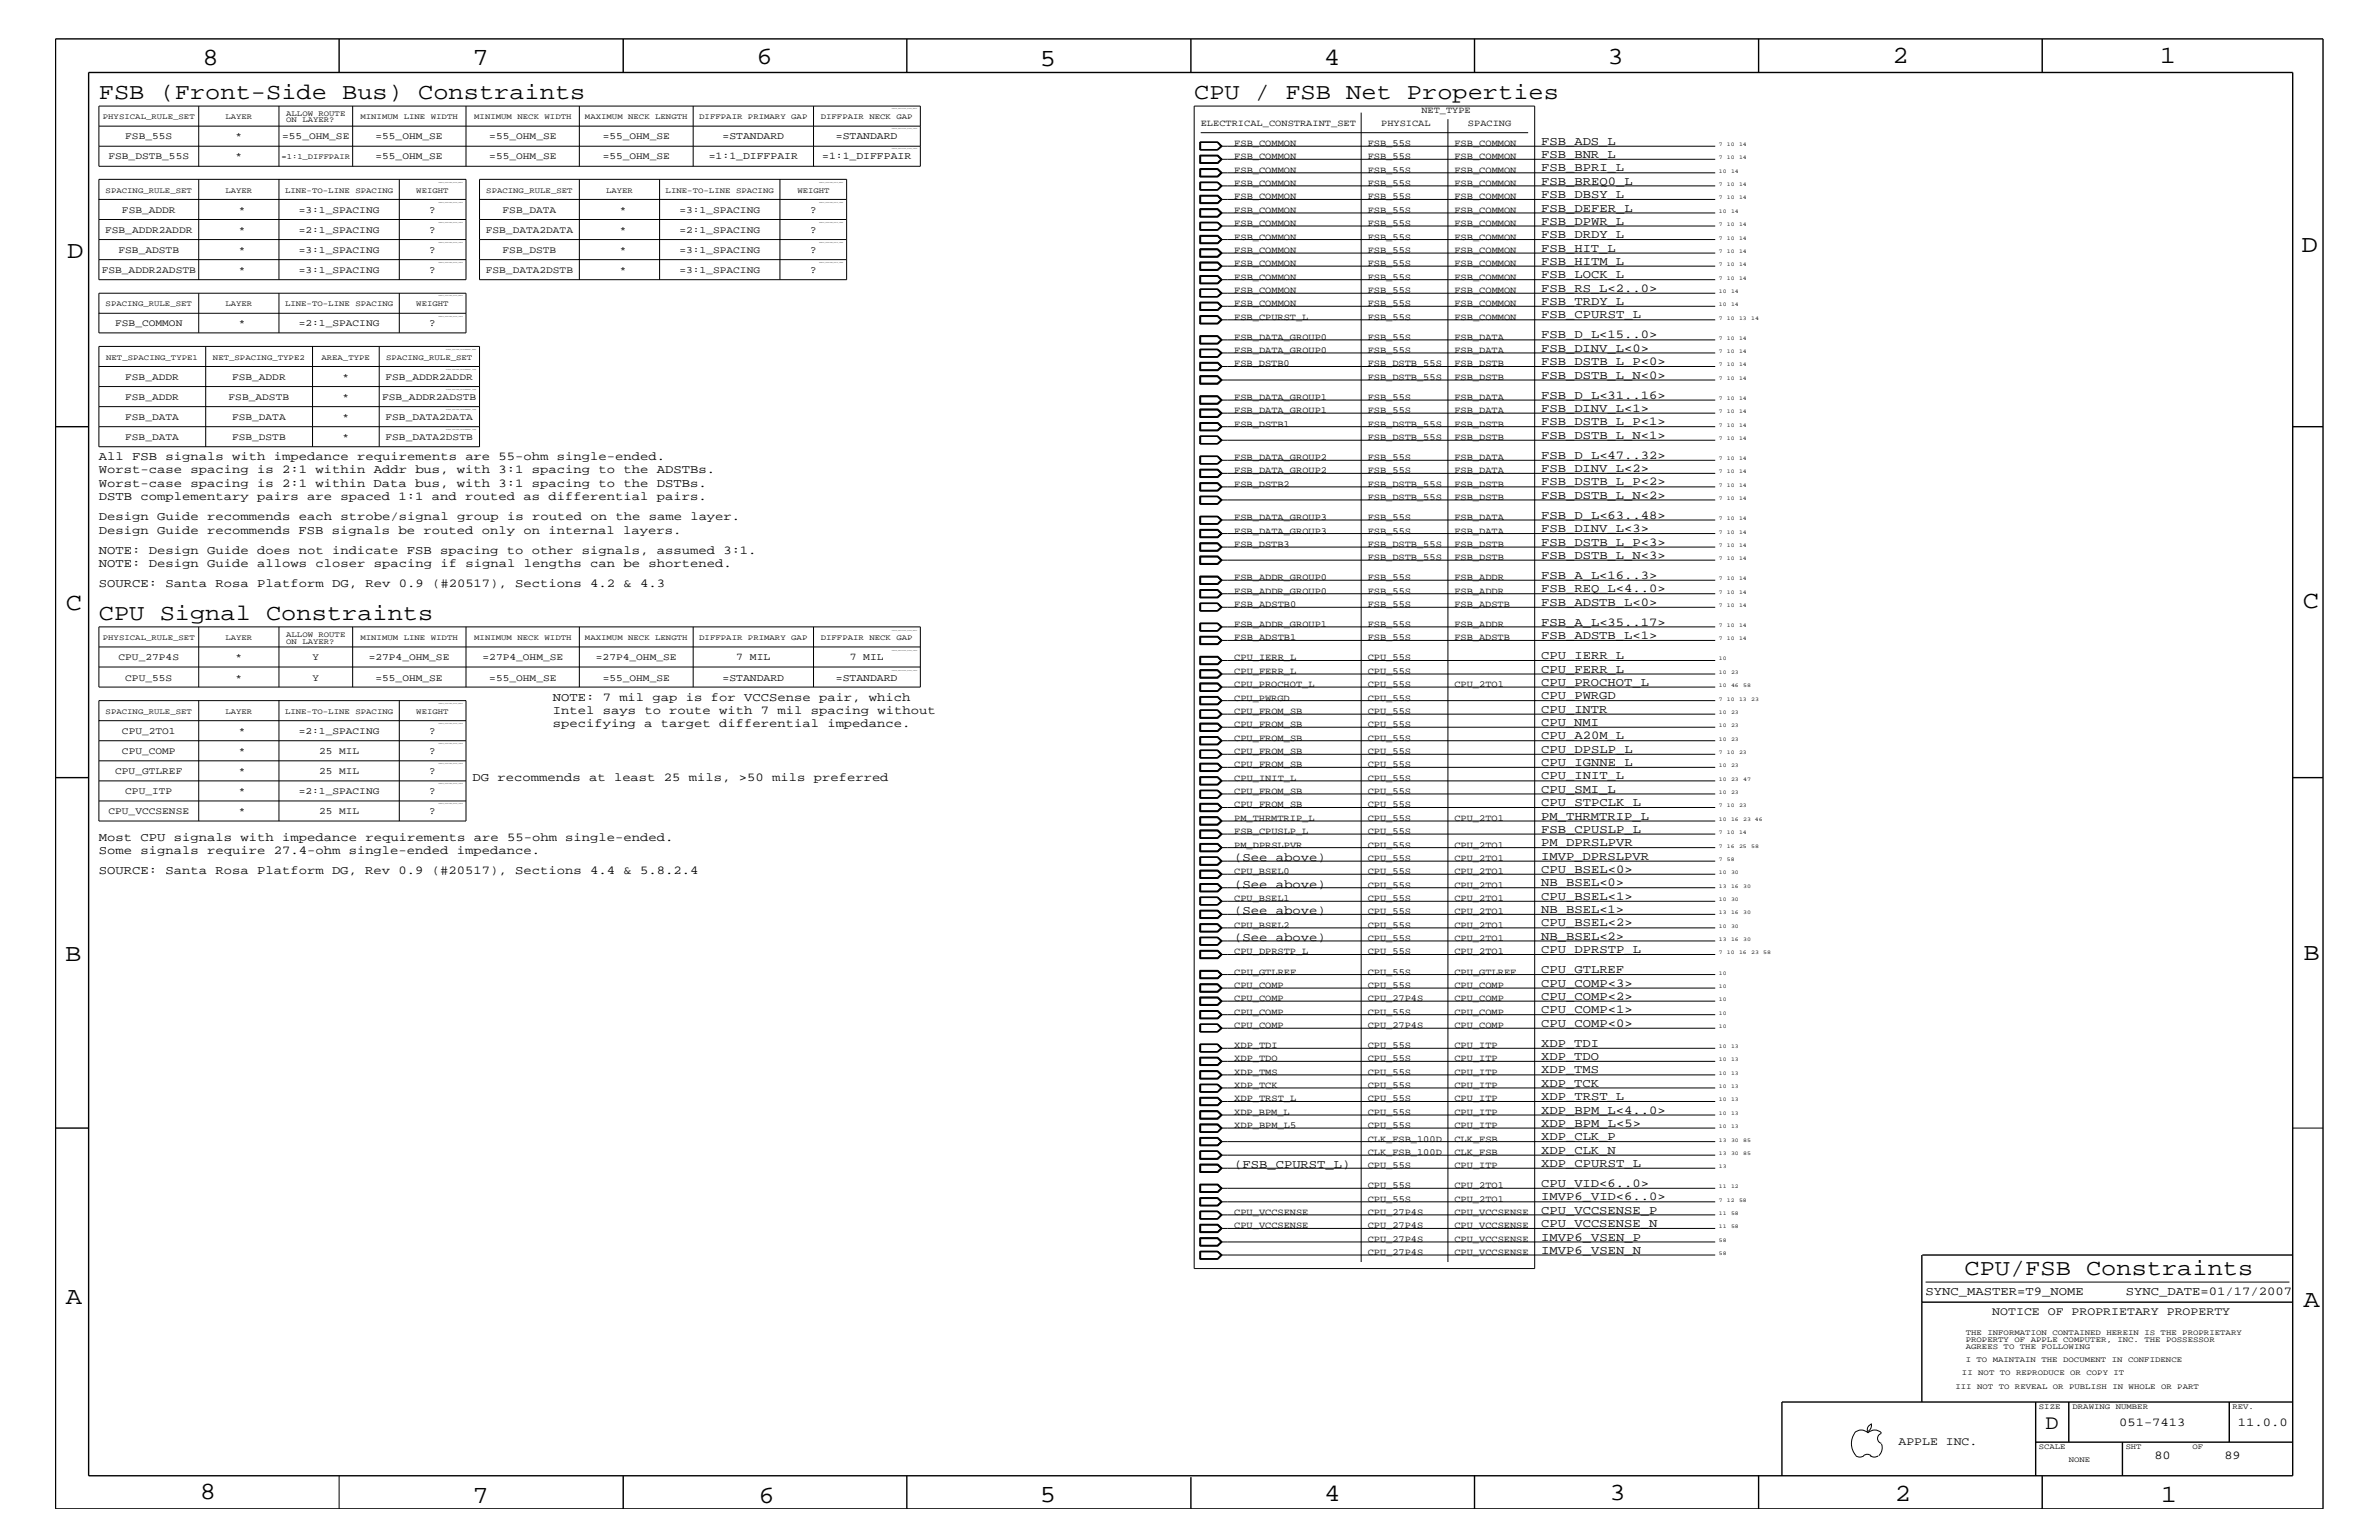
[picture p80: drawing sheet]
<svg xmlns="http://www.w3.org/2000/svg" width="432mm" height="279mm" viewBox="0 0 432 279" stroke-linecap="round" stroke-linejoin="round" font-family="sans-serif">
<defs><g id="words">
<g font-size="4.5">
<text x="36.7" y="11.7">8</text>
<text x="85.8" y="11.7">7</text>
<text x="137.3" y="11.5">6</text>
<text x="240.3" y="11.7">4</text>
<text x="291.8" y="11.5">3</text>
<text x="343.5" y="11.5">2</text>
<text x="392" y="11.5">1</text>
<text x="188.7" y="12.1">5</text>
<text x="12.2" y="46.8">D</text>
<text x="417.7" y="45.7">D</text>
<text x="11.9" y="110.6">C</text>
<text x="418" y="110.3">C</text>
<text x="11.9" y="174.3">B</text>
<text x="418.1" y="174.2">B</text>
<text x="11.9" y="236.7">A</text>
<text x="418.1" y="237.1">A</text>
<text x="36.2" y="271.9">8</text>
<text x="85.8" y="272.7">7</text>
<text x="137.7" y="272.7">6</text>
<text x="188.7" y="272.5">5</text>
<text x="240.4" y="272.3">4</text>
<text x="292.1" y="272.2">3</text>
<text x="343.9" y="272.3">2</text>
<text x="392.2" y="272.6">1</text>
</g>
<g font-size="4.1">
<text x="17.9" y="18">FSB (Front-Side Bus) Constraints</text>
<text x="216.7" y="18">CPU / FSB Net Properties</text>
<text x="17.9" y="112.6">CPU Signal Constraints</text>
<text x="356.6" y="231.3">CPU/FSB Constraints</text>
</g>
<text font-size="3.7" x="371.3" y="259.3">D</text>
<g font-size="2.2">
<text x="279.7" y="28.6">FSB_BNR_L</text>
<text x="279.7" y="26.3">FSB_ADS_L</text>
<text x="279.7" y="33.6">FSB_BREQ0_L</text>
<text x="279.7" y="35.9">FSB_DBSY_L</text>
<text x="279.7" y="31.1">FSB_BPRI_L</text>
<text x="279.7" y="38.4">FSB_DEFER_L</text>
<text x="279.7" y="40.8">FSB_DPWR_L</text>
<text x="279.7" y="45.7">FSB_HIT_L</text>
<text x="279.7" y="43.2">FSB_DRDY_L</text>
<text x="279.7" y="48">FSB_HITM_L</text>
<text x="279.7" y="50.5">FSB_LOCK_L</text>
<text x="279.7" y="52.9">FSB_RS_L&lt;2..0&gt;</text>
<text x="279.7" y="57.8">FSB_CPURST_L</text>
<text x="279.7" y="55.3">FSB_TRDY_L</text>
<text x="279.7" y="61.4">FSB_D_L&lt;15..0&gt;</text>
<text x="279.7" y="63.9">FSB_DINV_L&lt;0&gt;</text>
<text x="279.7" y="66.2">FSB_DSTB_L_P&lt;0&gt;</text>
<text x="279.7" y="68.7">FSB_DSTB_L_N&lt;0&gt;</text>
<text x="279.7" y="74.7">FSB_DINV_L&lt;1&gt;</text>
<text x="279.7" y="77.2">FSB_DSTB_L_P&lt;1&gt;</text>
<text x="279.7" y="72.3">FSB_D_L&lt;31..16&gt;</text>
<text x="17.9" y="83.5">All FSB signals with impedance requirements are 55-ohm single-ended.</text>
<text x="279.7" y="79.6">FSB_DSTB_L_N&lt;1&gt;</text>
<text x="279.7" y="83.3">FSB_D_L&lt;47..32&gt;</text>
<text x="17.9" y="85.9">Worst-case spacing is 2:1 within Addr bus, with 3:1 spacing to the ADSTBs.</text>
<text x="17.9" y="88.3">Worst-case spacing is 2:1 within Data bus, with 3:1 spacing to the DSTBs.</text>
<text x="279.7" y="88.1">FSB_DSTB_L_P&lt;2&gt;</text>
<text x="279.7" y="85.6">FSB_DINV_L&lt;2&gt;</text>
<text x="17.9" y="94.3">Design Guide recommends each strobe/signal group is routed on the same layer.</text>
<text x="17.9" y="90.7">DSTB complementary pairs are spaced 1:1 and routed as differential pairs.</text>
<text x="279.7" y="90.5">FSB_DSTB_L_N&lt;2&gt;</text>
<text x="279.7" y="94.2">FSB_D_L&lt;63..48&gt;</text>
<text x="17.9" y="100.4">NOTE: Design Guide does not indicate FSB spacing to other signals, assumed 3:1.</text>
<text x="17.9" y="96.8">Design Guide recommends FSB signals be routed only on internal layers.</text>
<text x="279.7" y="101.4">FSB_DSTB_L_N&lt;3&gt;</text>
<text x="279.7" y="96.5">FSB_DINV_L&lt;3&gt;</text>
<text x="279.7" y="99">FSB_DSTB_L_P&lt;3&gt;</text>
<text x="17.9" y="102.9">NOTE: Design Guide allows closer spacing if signal lengths can be shortened.</text>
<text x="17.9" y="106.5">SOURCE: Santa Rosa Platform DG, Rev 0.9 (#20517), Sections 4.2 &amp; 4.3</text>
<text x="279.7" y="105">FSB_A_L&lt;16..3&gt;</text>
<text x="279.7" y="107.5">FSB_REQ_L&lt;4..0&gt;</text>
<text x="279.7" y="109.9">FSB_ADSTB_L&lt;0&gt;</text>
<text x="279.7" y="113.6">FSB_A_L&lt;35..17&gt;</text>
<text x="279.7" y="115.9">FSB_ADSTB_L&lt;1&gt;</text>
<text x="279.7" y="119.6">CPU_IERR_L</text>
<text x="279.7" y="124.4">CPU_PROCHOT_L</text>
<text x="279.7" y="122">CPU_FERR_L</text>
<text x="100.3" y="127.1">NOTE: 7 mil gap is for VCCSense pair, which</text>
<text x="100.3" y="129.6">Intel says to route with 7 mil spacing without</text>
<text x="100.3" y="131.9">specifying a target differential impedance.</text>
<text x="279.7" y="131.7">CPU_NMI</text>
<text x="279.7" y="129.3">CPU_INTR</text>
<text x="279.7" y="126.9">CPU_PWRGD</text>
<text x="279.7" y="136.6">CPU_DPSLP_L</text>
<text x="279.7" y="134.1">CPU_A20M_L</text>
<text x="85.8" y="141.7">DG recommends at least 25 mils, &gt;50 mils preferred</text>
<text x="279.7" y="143.9">CPU_SMI_L</text>
<text x="279.7" y="141.4">CPU_INIT_L</text>
<text x="279.7" y="139">CPU_IGNNE_L</text>
<text x="279.7" y="146.2">CPU_STPCLK_L</text>
<text x="279.7" y="148.7">PM_THRMTRIP_L</text>
<text x="17.9" y="152.6">Most CPU signals with impedance requirements are 55-ohm single-ended.</text>
<text x="17.9" y="155">Some signals require 27.4-ohm single-ended impedance.</text>
<text x="279.7" y="151.1">FSB_CPUSLP_L</text>
<text x="279.7" y="153.5">PM_DPRSLPVR</text>
<text x="279.7" y="156">IMVP_DPRSLPVR</text>
<text x="17.9" y="158.6">SOURCE: Santa Rosa Platform DG, Rev 0.9 (#20517), Sections 4.4 &amp; 5.8.2.4</text>
<text x="224" y="156.2">(See above)</text>
<text x="224" y="161.1">(See above)</text>
<text x="279.7" y="158.4">CPU_BSEL&lt;0&gt;</text>
<text x="279.7" y="160.8">NB_BSEL&lt;0&gt;</text>
<text x="224" y="165.9">(See above)</text>
<text x="279.7" y="165.6">NB_BSEL&lt;1&gt;</text>
<text x="279.7" y="163.3">CPU_BSEL&lt;1&gt;</text>
<text x="224" y="170.7">(See above)</text>
<text x="279.7" y="172.9">CPU_DPRSTP_L</text>
<text x="279.7" y="168.1">CPU_BSEL&lt;2&gt;</text>
<text x="279.7" y="170.5">NB_BSEL&lt;2&gt;</text>
<text x="279.7" y="176.6">CPU_GTLREF</text>
<text x="279.7" y="179">CPU_COMP&lt;3&gt;</text>
<text x="279.7" y="181.4">CPU_COMP&lt;2&gt;</text>
<text x="279.7" y="183.8">CPU_COMP&lt;1&gt;</text>
<text x="279.7" y="186.3">CPU_COMP&lt;0&gt;</text>
<text x="279.7" y="189.9">XDP_TDI</text>
<text x="279.7" y="197.2">XDP_TCK</text>
<text x="279.7" y="194.8">XDP_TMS</text>
<text x="279.7" y="192.3">XDP_TDO</text>
<text x="279.7" y="202">XDP_BPM_L&lt;4..0&gt;</text>
<text x="279.7" y="199.6">XDP_TRST_L</text>
<text x="279.7" y="204.4">XDP_BPM_L&lt;5&gt;</text>
<text x="279.7" y="209.3">XDP_CLK_N</text>
<text x="279.7" y="206.9">XDP_CLK_P</text>
<text x="224" y="211.9">(FSB_CPURST_L)</text>
<text x="279.7" y="211.7">XDP_CPURST_L</text>
<text x="279.7" y="215.3">CPU_VID&lt;6..0&gt;</text>
<text x="279.7" y="217.8">IMVP6_VID&lt;6..0&gt;</text>
<text x="279.7" y="220.2">CPU_VCCSENSE_P</text>
<text x="279.7" y="222.6">CPU_VCCSENSE_N</text>
<text x="279.7" y="227.5">IMVP6_VSEN_N</text>
<text x="279.7" y="225.1">IMVP6_VSEN_P</text>
<text x="349.5" y="235">SYNC_MASTER=T9_NOME</text>
<text x="385.8" y="235">SYNC_DATE=01/17/2007</text>
<text x="384.6" y="258.7">051-7413</text>
<text x="406.2" y="258.7">11.0.0</text>
<text x="391" y="264.7">80</text>
<text x="403.7" y="264.7">89</text>
</g>
<g font-size="2.1">
<text x="361.6" y="238.6">NOTICE OF PROPRIETARY PROPERTY</text>
<text x="344.6" y="262.2">APPLE INC.</text>
</g>
<g font-size="1.9">
<text x="128.7" y="28.9">=1:1_DIFFPAIR</text>
<text x="131.1" y="25.3">=STANDARD</text>
<text x="149.2" y="28.9">=1:1_DIFFPAIR</text>
<text x="151.7" y="25.3">=STANDARD</text>
<text x="77.9" y="38.6">?</text>
<text x="147.1" y="38.6">?</text>
<text x="77.9" y="42.3">?</text>
<text x="77.9" y="45.9">?</text>
<text x="147.1" y="45.9">?</text>
<text x="147.1" y="42.3">?</text>
<text x="77.9" y="49.6">?</text>
<text x="147.1" y="49.6">?</text>
<text x="77.9" y="59.2">?</text>
<text x="133.6" y="119.8">7 MIL</text>
<text x="154.2" y="119.8">7 MIL</text>
<text x="131.1" y="123.5">=STANDARD</text>
<text x="151.7" y="123.5">=STANDARD</text>
<text x="77.9" y="136.8">?</text>
<text x="77.9" y="133.2">?</text>
<text x="77.9" y="140.4">?</text>
<text x="77.9" y="147.7">?</text>
<text x="77.9" y="144">?</text>
</g>
<g font-size="1.8">
<text x="19.7" y="28.9">FSB_DSTB_55S</text>
<text x="22.7" y="25.3">FSB_55S</text>
<text x="42.8" y="25.3">*</text>
<text x="42.8" y="28.9">*</text>
<text x="51.2" y="25.3">=55_OHM_SE</text>
<text x="68.2" y="25.3">=55_OHM_SE</text>
<text x="68.2" y="28.9">=55_OHM_SE</text>
<text x="88.8" y="25.3">=55_OHM_SE</text>
<text x="88.8" y="28.9">=55_OHM_SE</text>
<text x="109.4" y="25.3">=55_OHM_SE</text>
<text x="109.4" y="28.9">=55_OHM_SE</text>
<text x="22.1" y="38.6">FSB_ADDR</text>
<text x="43.3" y="38.6">*</text>
<text x="54.2" y="38.6">=3:1_SPACING</text>
<text x="91.2" y="38.6">FSB_DATA</text>
<text x="112.5" y="38.6">*</text>
<text x="123.3" y="38.6">=3:1_SPACING</text>
<text x="19.1" y="42.3">FSB_ADDR2ADDR</text>
<text x="21.5" y="45.9">FSB_ADSTB</text>
<text x="43.3" y="42.3">*</text>
<text x="43.3" y="45.9">*</text>
<text x="54.2" y="42.3">=2:1_SPACING</text>
<text x="54.2" y="45.9">=3:1_SPACING</text>
<text x="88.2" y="42.3">FSB_DATA2DATA</text>
<text x="91.2" y="45.9">FSB_DSTB</text>
<text x="112.5" y="45.9">*</text>
<text x="112.5" y="42.3">*</text>
<text x="123.3" y="45.9">=3:1_SPACING</text>
<text x="123.3" y="42.3">=2:1_SPACING</text>
<text x="18.5" y="49.6">FSB_ADDR2ADSTB</text>
<text x="43.3" y="49.6">*</text>
<text x="54.2" y="49.6">=3:1_SPACING</text>
<text x="88.2" y="49.6">FSB_DATA2DSTB</text>
<text x="112.5" y="49.6">*</text>
<text x="123.3" y="49.6">=3:1_SPACING</text>
<text x="20.9" y="59.2">FSB_COMMON</text>
<text x="43.3" y="59.2">*</text>
<text x="54.2" y="59.2">=2:1_SPACING</text>
<text x="22.7" y="68.9">FSB_ADDR</text>
<text x="42.1" y="68.9">FSB_ADDR</text>
<text x="62.1" y="68.9">*</text>
<text x="70" y="68.9">FSB_ADDR2ADDR</text>
<text x="22.7" y="76.2">FSB_DATA</text>
<text x="22.7" y="72.6">FSB_ADDR</text>
<text x="41.5" y="72.6">FSB_ADSTB</text>
<text x="42.1" y="76.2">FSB_DATA</text>
<text x="62.1" y="76.2">*</text>
<text x="62.1" y="72.6">*</text>
<text x="69.3" y="72.6">FSB_ADDR2ADSTB</text>
<text x="70" y="76.2">FSB_DATA2DATA</text>
<text x="22.7" y="79.9">FSB_DATA</text>
<text x="42.1" y="79.9">FSB_DSTB</text>
<text x="62.1" y="79.9">*</text>
<text x="70" y="79.9">FSB_DATA2DSTB</text>
<text x="21.5" y="119.8">CPU_27P4S</text>
<text x="42.8" y="119.8">*</text>
<text x="56.7" y="119.8">Y</text>
<text x="66.9" y="119.8">=27P4_OHM_SE</text>
<text x="87.6" y="119.8">=27P4_OHM_SE</text>
<text x="108.2" y="119.8">=27P4_OHM_SE</text>
<text x="22.7" y="123.5">CPU_55S</text>
<text x="42.8" y="123.5">*</text>
<text x="56.7" y="123.5">Y</text>
<text x="68.2" y="123.5">=55_OHM_SE</text>
<text x="88.8" y="123.5">=55_OHM_SE</text>
<text x="109.4" y="123.5">=55_OHM_SE</text>
<text x="22.1" y="136.8">CPU_COMP</text>
<text x="22.1" y="133.2">CPU_2TO1</text>
<text x="43.3" y="133.2">*</text>
<text x="43.3" y="136.8">*</text>
<text x="54.2" y="133.2">=2:1_SPACING</text>
<text x="57.9" y="136.8">25 MIL</text>
<text x="20.9" y="140.4">CPU_GTLREF</text>
<text x="43.3" y="140.4">*</text>
<text x="57.9" y="140.4">25 MIL</text>
<text x="19.7" y="147.7">CPU_VCCSENSE</text>
<text x="22.7" y="144">CPU_ITP</text>
<text x="43.3" y="147.7">*</text>
<text x="43.3" y="144">*</text>
<text x="54.2" y="144">=2:1_SPACING</text>
<text x="57.9" y="147.7">25 MIL</text>
</g>
<g font-size="1.7">
<text x="217.9" y="22.9">ELECTRICAL_CONSTRAINT_SET</text>
<text x="250.7" y="22.9">PHYSICAL</text>
<text x="258" y="20.4">NET_TYPE</text>
<text x="266.4" y="22.9">SPACING</text>
<text x="224" y="28.9">FSB_COMMON</text>
<text x="224" y="26.5">FSB_COMMON</text>
<text x="248.2" y="28.9">FSB_55S</text>
<text x="248.2" y="26.5">FSB_55S</text>
<text x="264" y="28.9">FSB_COMMON</text>
<text x="264" y="26.5">FSB_COMMON</text>
<text x="224" y="33.7">FSB_COMMON</text>
<text x="224" y="31.4">FSB_COMMON</text>
<text x="248.2" y="33.7">FSB_55S</text>
<text x="248.2" y="31.4">FSB_55S</text>
<text x="264" y="31.4">FSB_COMMON</text>
<text x="264" y="33.7">FSB_COMMON</text>
<text x="224" y="38.6">FSB_COMMON</text>
<text x="224" y="41">FSB_COMMON</text>
<text x="224" y="36.2">FSB_COMMON</text>
<text x="248.2" y="38.6">FSB_55S</text>
<text x="248.2" y="41">FSB_55S</text>
<text x="248.2" y="36.2">FSB_55S</text>
<text x="264" y="36.2">FSB_COMMON</text>
<text x="264" y="38.6">FSB_COMMON</text>
<text x="264" y="41">FSB_COMMON</text>
<text x="224" y="45.9">FSB_COMMON</text>
<text x="224" y="43.5">FSB_COMMON</text>
<text x="248.2" y="45.9">FSB_55S</text>
<text x="248.2" y="43.5">FSB_55S</text>
<text x="264" y="45.9">FSB_COMMON</text>
<text x="264" y="43.5">FSB_COMMON</text>
<text x="224" y="48.3">FSB_COMMON</text>
<text x="224" y="50.7">FSB_COMMON</text>
<text x="224" y="53.2">FSB_COMMON</text>
<text x="248.2" y="48.3">FSB_55S</text>
<text x="248.2" y="50.7">FSB_55S</text>
<text x="248.2" y="53.2">FSB_55S</text>
<text x="264" y="48.3">FSB_COMMON</text>
<text x="264" y="50.7">FSB_COMMON</text>
<text x="264" y="53.2">FSB_COMMON</text>
<text x="224" y="58">FSB_CPURST_L</text>
<text x="224" y="55.6">FSB_COMMON</text>
<text x="248.2" y="58">FSB_55S</text>
<text x="248.2" y="55.6">FSB_55S</text>
<text x="264" y="58">FSB_COMMON</text>
<text x="264" y="55.6">FSB_COMMON</text>
<text x="224" y="61.7">FSB_DATA_GROUP0</text>
<text x="224" y="64">FSB_DATA_GROUP0</text>
<text x="248.2" y="61.7">FSB_55S</text>
<text x="248.2" y="64">FSB_55S</text>
<text x="264" y="61.7">FSB_DATA</text>
<text x="264" y="64">FSB_DATA</text>
<text x="224" y="66.5">FSB_DSTB0</text>
<text x="248.2" y="66.5">FSB_DSTB_55S</text>
<text x="248.2" y="68.9">FSB_DSTB_55S</text>
<text x="264" y="66.5">FSB_DSTB</text>
<text x="264" y="68.9">FSB_DSTB</text>
<text x="224" y="75">FSB_DATA_GROUP1</text>
<text x="224" y="77.4">FSB_DSTB1</text>
<text x="224" y="72.6">FSB_DATA_GROUP1</text>
<text x="248.2" y="75">FSB_55S</text>
<text x="248.2" y="77.4">FSB_DSTB_55S</text>
<text x="248.2" y="72.6">FSB_55S</text>
<text x="264" y="75">FSB_DATA</text>
<text x="264" y="77.4">FSB_DSTB</text>
<text x="264" y="72.6">FSB_DATA</text>
<text x="224" y="83.5">FSB_DATA_GROUP2</text>
<text x="248.2" y="79.9">FSB_DSTB_55S</text>
<text x="248.2" y="83.5">FSB_55S</text>
<text x="264" y="79.9">FSB_DSTB</text>
<text x="264" y="83.5">FSB_DATA</text>
<text x="224" y="88.3">FSB_DSTB2</text>
<text x="224" y="85.9">FSB_DATA_GROUP2</text>
<text x="248.2" y="88.3">FSB_DSTB_55S</text>
<text x="248.2" y="85.9">FSB_55S</text>
<text x="264" y="88.3">FSB_DSTB</text>
<text x="264" y="85.9">FSB_DATA</text>
<text x="224" y="94.3">FSB_DATA_GROUP3</text>
<text x="248.2" y="94.3">FSB_55S</text>
<text x="248.2" y="90.7">FSB_DSTB_55S</text>
<text x="264" y="90.7">FSB_DSTB</text>
<text x="264" y="94.3">FSB_DATA</text>
<text x="224" y="96.8">FSB_DATA_GROUP3</text>
<text x="224" y="99.3">FSB_DSTB3</text>
<text x="248.2" y="101.6">FSB_DSTB_55S</text>
<text x="248.2" y="96.8">FSB_55S</text>
<text x="248.2" y="99.3">FSB_DSTB_55S</text>
<text x="264" y="101.6">FSB_DSTB</text>
<text x="264" y="96.8">FSB_DATA</text>
<text x="264" y="99.3">FSB_DSTB</text>
<text x="224" y="105.3">FSB_ADDR_GROUP0</text>
<text x="224" y="107.7">FSB_ADDR_GROUP0</text>
<text x="248.2" y="105.3">FSB_55S</text>
<text x="248.2" y="107.7">FSB_55S</text>
<text x="264" y="105.3">FSB_ADDR</text>
<text x="264" y="107.7">FSB_ADDR</text>
<text x="224" y="110.2">FSB_ADSTB0</text>
<text x="224" y="113.7">FSB_ADDR_GROUP1</text>
<text x="248.2" y="110.2">FSB_55S</text>
<text x="248.2" y="113.7">FSB_55S</text>
<text x="264" y="110.2">FSB_ADSTB</text>
<text x="264" y="113.7">FSB_ADDR</text>
<text x="224" y="116.2">FSB_ADSTB1</text>
<text x="224" y="119.8">CPU_IERR_L</text>
<text x="248.2" y="116.2">FSB_55S</text>
<text x="248.2" y="119.8">CPU_55S</text>
<text x="264" y="116.2">FSB_ADSTB</text>
<text x="224" y="124.7">CPU_PROCHOT_L</text>
<text x="224" y="122.3">CPU_FERR_L</text>
<text x="248.2" y="124.7">CPU_55S</text>
<text x="248.2" y="122.3">CPU_55S</text>
<text x="264" y="124.7">CPU_2TO1</text>
<text x="224" y="131.9">CPU_FROM_SB</text>
<text x="224" y="129.6">CPU_FROM_SB</text>
<text x="224" y="127.1">CPU_PWRGD</text>
<text x="248.2" y="131.9">CPU_55S</text>
<text x="248.2" y="129.6">CPU_55S</text>
<text x="248.2" y="127.1">CPU_55S</text>
<text x="224" y="136.8">CPU_FROM_SB</text>
<text x="224" y="134.4">CPU_FROM_SB</text>
<text x="248.2" y="136.8">CPU_55S</text>
<text x="248.2" y="134.4">CPU_55S</text>
<text x="224" y="141.7">CPU_INIT_L</text>
<text x="224" y="139.2">CPU_FROM_SB</text>
<text x="248.2" y="141.7">CPU_55S</text>
<text x="248.2" y="139.2">CPU_55S</text>
<text x="224" y="146.5">CPU_FROM_SB</text>
<text x="224" y="144">CPU_FROM_SB</text>
<text x="224" y="149">PM_THRMTRIP_L</text>
<text x="248.2" y="146.5">CPU_55S</text>
<text x="248.2" y="144">CPU_55S</text>
<text x="248.2" y="149">CPU_55S</text>
<text x="264" y="149">CPU_2TO1</text>
<text x="224" y="151.3">FSB_CPUSLP_L</text>
<text x="224" y="153.8">PM_DPRSLPVR</text>
<text x="248.2" y="151.3">CPU_55S</text>
<text x="248.2" y="153.8">CPU_55S</text>
<text x="264" y="153.8">CPU_2TO1</text>
<text x="224" y="158.6">CPU_BSEL0</text>
<text x="248.2" y="158.6">CPU_55S</text>
<text x="248.2" y="156.2">CPU_55S</text>
<text x="248.2" y="161.1">CPU_55S</text>
<text x="264" y="158.6">CPU_2TO1</text>
<text x="264" y="156.2">CPU_2TO1</text>
<text x="264" y="161.1">CPU_2TO1</text>
<text x="224" y="163.5">CPU_BSEL1</text>
<text x="248.2" y="165.9">CPU_55S</text>
<text x="248.2" y="163.5">CPU_55S</text>
<text x="264" y="165.9">CPU_2TO1</text>
<text x="264" y="163.5">CPU_2TO1</text>
<text x="224" y="173.2">CPU_DPRSTP_L</text>
<text x="224" y="168.3">CPU_BSEL2</text>
<text x="248.2" y="173.2">CPU_55S</text>
<text x="248.2" y="168.3">CPU_55S</text>
<text x="248.2" y="170.7">CPU_55S</text>
<text x="264" y="173.2">CPU_2TO1</text>
<text x="264" y="168.3">CPU_2TO1</text>
<text x="264" y="170.7">CPU_2TO1</text>
<text x="224" y="176.8">CPU_GTLREF</text>
<text x="224" y="179.3">CPU_COMP</text>
<text x="248.2" y="176.8">CPU_55S</text>
<text x="248.2" y="179.3">CPU_55S</text>
<text x="264" y="176.8">CPU_GTLREF</text>
<text x="264" y="179.3">CPU_COMP</text>
<text x="224" y="184.1">CPU_COMP</text>
<text x="224" y="181.6">CPU_COMP</text>
<text x="248.2" y="181.6">CPU_27P4S</text>
<text x="248.2" y="184.1">CPU_55S</text>
<text x="264" y="184.1">CPU_COMP</text>
<text x="264" y="181.6">CPU_COMP</text>
<text x="224" y="190.2">XDP_TDI</text>
<text x="224" y="186.5">CPU_COMP</text>
<text x="248.2" y="190.2">CPU_55S</text>
<text x="248.2" y="186.5">CPU_27P4S</text>
<text x="264" y="186.5">CPU_COMP</text>
<text x="264" y="190.2">CPU_ITP</text>
<text x="224" y="197.4">XDP_TCK</text>
<text x="224" y="195">XDP_TMS</text>
<text x="224" y="192.6">XDP_TDO</text>
<text x="248.2" y="197.4">CPU_55S</text>
<text x="248.2" y="195">CPU_55S</text>
<text x="248.2" y="192.6">CPU_55S</text>
<text x="264" y="197.4">CPU_ITP</text>
<text x="264" y="195">CPU_ITP</text>
<text x="264" y="192.6">CPU_ITP</text>
<text x="224" y="202.3">XDP_BPM_L</text>
<text x="224" y="199.8">XDP_TRST_L</text>
<text x="248.2" y="199.8">CPU_55S</text>
<text x="248.2" y="202.3">CPU_55S</text>
<text x="264" y="199.8">CPU_ITP</text>
<text x="264" y="202.3">CPU_ITP</text>
<text x="224" y="204.7">XDP_BPM_L5</text>
<text x="248.2" y="204.7">CPU_55S</text>
<text x="248.2" y="209.6">CLK_FSB_100D</text>
<text x="248.2" y="207.1">CLK_FSB_100D</text>
<text x="264" y="204.7">CPU_ITP</text>
<text x="264" y="209.6">CLK_FSB</text>
<text x="264" y="207.1">CLK_FSB</text>
<text x="248.2" y="215.6">CPU_55S</text>
<text x="248.2" y="211.9">CPU_55S</text>
<text x="264" y="215.6">CPU_2TO1</text>
<text x="264" y="211.9">CPU_ITP</text>
<text x="224" y="220.4">CPU_VCCSENSE</text>
<text x="248.2" y="218">CPU_55S</text>
<text x="248.2" y="220.4">CPU_27P4S</text>
<text x="264" y="218">CPU_2TO1</text>
<text x="264" y="220.4">CPU_VCCSENSE</text>
<text x="224" y="222.9">CPU_VCCSENSE</text>
<text x="248.2" y="222.9">CPU_27P4S</text>
<text x="248.2" y="227.7">CPU_27P4S</text>
<text x="248.2" y="225.3">CPU_27P4S</text>
<text x="264" y="227.7">CPU_VCCSENSE</text>
<text x="264" y="222.9">CPU_VCCSENSE</text>
<text x="264" y="225.3">CPU_VCCSENSE</text>
</g>
<g font-size="1.4">
<text x="18.7" y="21.6">PHYSICAL_RULE_SET</text>
<text x="40.9" y="21.6">LAYER</text>
<text x="51.9" y="21">ALLOW ROUTE</text>
<text x="51.9" y="22.2">ON LAYER?</text>
<text x="65.4" y="21.6">MINIMUM LINE WIDTH</text>
<text x="86.1" y="21.6">MINIMUM NECK WIDTH</text>
<text x="106.2" y="21.6">MAXIMUM NECK LENGTH</text>
<text x="126.9" y="21.6">DIFFPAIR PRIMARY GAP</text>
<text x="149" y="21.6">DIFFPAIR NECK GAP</text>
<text x="51.1" y="28.9">=1:1_DIFFPAIR</text>
<text x="19.2" y="35">SPACING_RULE_SET</text>
<text x="40.9" y="35">LAYER</text>
<text x="51.7" y="35">LINE-TO-LINE SPACING</text>
<text x="75.6" y="35">WEIGHT</text>
<text x="88.3" y="35">SPACING_RULE_SET</text>
<text x="110" y="35">LAYER</text>
<text x="120.8" y="35">LINE-TO-LINE SPACING</text>
<text x="144.7" y="35">WEIGHT</text>
<text x="19.2" y="55.6">SPACING_RULE_SET</text>
<text x="40.9" y="55.6">LAYER</text>
<text x="51.7" y="55.6">LINE-TO-LINE SPACING</text>
<text x="75.6" y="55.6">WEIGHT</text>
<text x="19.3" y="65.3">NET_SPACING_TYPE1</text>
<text x="38.7" y="65.3">NET_SPACING_TYPE2</text>
<text x="58.3" y="65.3">AREA_TYPE</text>
<text x="70.1" y="65.3">SPACING_RULE_SET</text>
<text x="18.7" y="116.2">PHYSICAL_RULE_SET</text>
<text x="40.9" y="116.2">LAYER</text>
<text x="51.9" y="115.6">ALLOW ROUTE</text>
<text x="51.9" y="116.8">ON LAYER?</text>
<text x="65.4" y="116.2">MINIMUM LINE WIDTH</text>
<text x="86.1" y="116.2">MINIMUM NECK WIDTH</text>
<text x="106.2" y="116.2">MAXIMUM NECK LENGTH</text>
<text x="126.9" y="116.2">DIFFPAIR PRIMARY GAP</text>
<text x="149" y="116.2">DIFFPAIR NECK GAP</text>
<text x="19.2" y="129.6">SPACING_RULE_SET</text>
<text x="40.9" y="129.6">LAYER</text>
<text x="51.7" y="129.6">LINE-TO-LINE SPACING</text>
<text x="75.6" y="129.6">WEIGHT</text>
<text x="356.8" y="242.3">THE INFORMATION CONTAINED HEREIN IS THE PROPRIETARY</text>
<text x="356.8" y="243.5">PROPERTY OF APPLE COMPUTER, INC. THE POSSESSOR</text>
<text x="356.8" y="244.7">AGREES TO THE FOLLOWING</text>
<text x="354.9" y="252">III NOT TO REVEAL OR PUBLISH IN WHOLE OR PART</text>
<text x="356.1" y="249.5">II NOT TO REPRODUCE OR COPY IT</text>
<text x="356.8" y="247.1">I TO MAINTAIN THE DOCUMENT IN CONFIDENCE</text>
<text x="370.1" y="255.6">SIZE</text>
<text x="376.2" y="255.6">DRAWING NUMBER</text>
<text x="405.2" y="255.6">REV.</text>
<text x="370.1" y="262.9">SCALE</text>
<text x="385.8" y="262.9">SHT</text>
<text x="397.9" y="262.9">OF</text>
<text x="375.5" y="265.3">NONE</text>
</g>
<g font-size="1">
<text x="312" y="28.9">7</text>
<text x="312" y="26.5">7</text>
<text x="313.4" y="28.9">10</text>
<text x="313.4" y="26.5">10</text>
<text x="315.6" y="28.9">14</text>
<text x="315.6" y="26.5">14</text>
<text x="312" y="33.7">7</text>
<text x="312" y="31.4">10</text>
<text x="313.4" y="33.7">10</text>
<text x="314.2" y="31.4">14</text>
<text x="315.6" y="33.7">14</text>
<text x="312" y="38.6">10</text>
<text x="312" y="41">7</text>
<text x="312" y="36.2">7</text>
<text x="313.4" y="41">10</text>
<text x="313.4" y="36.2">10</text>
<text x="314.2" y="38.6">14</text>
<text x="315.6" y="41">14</text>
<text x="315.6" y="36.2">14</text>
<text x="312" y="45.9">7</text>
<text x="312" y="43.5">7</text>
<text x="313.4" y="45.9">10</text>
<text x="313.4" y="43.5">10</text>
<text x="315.6" y="45.9">14</text>
<text x="315.6" y="43.5">14</text>
<text x="312" y="48.3">7</text>
<text x="312" y="50.7">7</text>
<text x="312" y="53.2">10</text>
<text x="313.4" y="48.3">10</text>
<text x="313.4" y="50.7">10</text>
<text x="314.2" y="53.2">14</text>
<text x="315.6" y="48.3">14</text>
<text x="315.6" y="50.7">14</text>
<text x="312" y="58">7</text>
<text x="312" y="55.6">10</text>
<text x="313.4" y="58">10</text>
<text x="314.2" y="55.6">14</text>
<text x="315.6" y="58">13</text>
<text x="317.8" y="58">14</text>
<text x="312" y="61.7">7</text>
<text x="312" y="64">7</text>
<text x="313.4" y="61.7">10</text>
<text x="313.4" y="64">10</text>
<text x="315.6" y="61.7">14</text>
<text x="315.6" y="64">14</text>
<text x="312" y="66.5">7</text>
<text x="312" y="68.9">7</text>
<text x="313.4" y="66.5">10</text>
<text x="313.4" y="68.9">10</text>
<text x="315.6" y="66.5">14</text>
<text x="315.6" y="68.9">14</text>
<text x="312" y="75">7</text>
<text x="312" y="77.4">7</text>
<text x="312" y="72.6">7</text>
<text x="313.4" y="75">10</text>
<text x="313.4" y="77.4">10</text>
<text x="313.4" y="72.6">10</text>
<text x="315.6" y="75">14</text>
<text x="315.6" y="77.4">14</text>
<text x="315.6" y="72.6">14</text>
<text x="312" y="79.9">7</text>
<text x="312" y="83.5">7</text>
<text x="313.4" y="79.9">10</text>
<text x="313.4" y="83.5">10</text>
<text x="315.6" y="79.9">14</text>
<text x="315.6" y="83.5">14</text>
<text x="312" y="88.3">7</text>
<text x="312" y="85.9">7</text>
<text x="313.4" y="88.3">10</text>
<text x="313.4" y="85.9">10</text>
<text x="315.6" y="88.3">14</text>
<text x="315.6" y="85.9">14</text>
<text x="312" y="90.7">7</text>
<text x="312" y="94.3">7</text>
<text x="313.4" y="90.7">10</text>
<text x="313.4" y="94.3">10</text>
<text x="315.6" y="90.7">14</text>
<text x="315.6" y="94.3">14</text>
<text x="312" y="101.6">7</text>
<text x="312" y="96.8">7</text>
<text x="312" y="99.3">7</text>
<text x="313.4" y="101.6">10</text>
<text x="313.4" y="96.8">10</text>
<text x="313.4" y="99.3">10</text>
<text x="315.6" y="101.6">14</text>
<text x="315.6" y="96.8">14</text>
<text x="315.6" y="99.3">14</text>
<text x="312" y="105.3">7</text>
<text x="312" y="107.7">7</text>
<text x="313.4" y="105.3">10</text>
<text x="313.4" y="107.7">10</text>
<text x="315.6" y="105.3">14</text>
<text x="315.6" y="107.7">14</text>
<text x="312" y="110.2">7</text>
<text x="312" y="113.7">7</text>
<text x="313.4" y="110.2">10</text>
<text x="313.4" y="113.7">10</text>
<text x="315.6" y="110.2">14</text>
<text x="315.6" y="113.7">14</text>
<text x="312" y="116.2">7</text>
<text x="312" y="119.8">10</text>
<text x="313.4" y="116.2">10</text>
<text x="315.6" y="116.2">14</text>
<text x="312" y="124.7">10</text>
<text x="312" y="122.3">10</text>
<text x="314.2" y="124.7">46</text>
<text x="314.2" y="122.3">23</text>
<text x="316.4" y="124.7">58</text>
<text x="312" y="131.9">10</text>
<text x="312" y="129.6">10</text>
<text x="312" y="127.1">7</text>
<text x="313.4" y="127.1">10</text>
<text x="314.2" y="131.9">23</text>
<text x="314.2" y="129.6">23</text>
<text x="315.6" y="127.1">13</text>
<text x="317.8" y="127.1">23</text>
<text x="312" y="136.8">7</text>
<text x="312" y="134.4">10</text>
<text x="313.4" y="136.8">10</text>
<text x="314.2" y="134.4">23</text>
<text x="315.6" y="136.8">23</text>
<text x="312" y="141.7">10</text>
<text x="312" y="139.2">10</text>
<text x="314.2" y="141.7">23</text>
<text x="314.2" y="139.2">23</text>
<text x="316.4" y="141.7">47</text>
<text x="312" y="146.5">7</text>
<text x="312" y="144">10</text>
<text x="312" y="149">10</text>
<text x="313.4" y="146.5">10</text>
<text x="314.2" y="144">23</text>
<text x="314.2" y="149">16</text>
<text x="315.6" y="146.5">23</text>
<text x="316.4" y="149">23 46</text>
<text x="312" y="151.3">7</text>
<text x="312" y="153.8">7</text>
<text x="313.4" y="151.3">10</text>
<text x="313.4" y="153.8">16</text>
<text x="315.6" y="151.3">14</text>
<text x="315.6" y="153.8">25</text>
<text x="317.8" y="153.8">58</text>
<text x="312" y="158.6">10</text>
<text x="312" y="156.2">7</text>
<text x="312" y="161.1">13</text>
<text x="313.4" y="156.2">58</text>
<text x="314.2" y="158.6">30</text>
<text x="314.2" y="161.1">16</text>
<text x="316.4" y="161.1">30</text>
<text x="312" y="163.5">10</text>
<text x="312" y="165.9">13</text>
<text x="314.2" y="165.9">16</text>
<text x="314.2" y="163.5">30</text>
<text x="316.4" y="165.9">30</text>
<text x="312" y="173.2">7</text>
<text x="312" y="168.3">10</text>
<text x="312" y="170.7">13</text>
<text x="313.4" y="173.2">10</text>
<text x="314.2" y="168.3">30</text>
<text x="314.2" y="170.7">16</text>
<text x="315.6" y="173.2">16</text>
<text x="316.4" y="170.7">30</text>
<text x="317.8" y="173.2">23</text>
<text x="320" y="173.2">58</text>
<text x="312" y="176.8">10</text>
<text x="312" y="179.3">10</text>
<text x="312" y="181.6">10</text>
<text x="312" y="184.1">10</text>
<text x="312" y="186.5">10</text>
<text x="312" y="190.2">10</text>
<text x="314.2" y="190.2">13</text>
<text x="312" y="197.4">10</text>
<text x="312" y="195">10</text>
<text x="312" y="192.6">10</text>
<text x="314.2" y="197.4">13</text>
<text x="314.2" y="195">13</text>
<text x="314.2" y="192.6">13</text>
<text x="312" y="202.3">10</text>
<text x="312" y="199.8">10</text>
<text x="314.2" y="202.3">13</text>
<text x="314.2" y="199.8">13</text>
<text x="312" y="204.7">10</text>
<text x="312" y="209.6">13</text>
<text x="312" y="207.1">13</text>
<text x="314.2" y="204.7">13</text>
<text x="314.2" y="209.6">30</text>
<text x="314.2" y="207.1">30</text>
<text x="316.4" y="209.6">85</text>
<text x="316.4" y="207.1">85</text>
<text x="312" y="211.9">13</text>
<text x="312" y="215.6">11</text>
<text x="314.2" y="215.6">12</text>
<text x="312" y="218">7</text>
<text x="312" y="220.4">11</text>
<text x="313.4" y="218">12</text>
<text x="314.2" y="220.4">58</text>
<text x="315.6" y="218">58</text>
<text x="312" y="222.9">11</text>
<text x="312" y="227.7">58</text>
<text x="312" y="225.3">58</text>
<text x="314.2" y="222.9">58</text>
</g>
<g font-size=".3">
<text x="161.9" y="23.5">TABLE_PHYSICAL_RULE_ITEM</text>
<text x="161.9" y="19.8">TABLE_PHYSICAL_RULE_HEAD</text>
<text x="161.9" y="27.1">TABLE_PHYSICAL_RULE_ITEM</text>
<text x="79.6" y="33.1">TABLE_SPACING_RULE_HEAD</text>
<text x="148.7" y="33.1">TABLE_SPACING_RULE_HEAD</text>
<text x="79.6" y="40.4">TABLE_SPACING_RULE_ITEM</text>
<text x="79.6" y="36.8">TABLE_SPACING_RULE_ITEM</text>
<text x="148.7" y="40.4">TABLE_SPACING_RULE_ITEM</text>
<text x="148.7" y="36.8">TABLE_SPACING_RULE_ITEM</text>
<text x="79.6" y="47.7">TABLE_SPACING_RULE_ITEM</text>
<text x="79.6" y="44.1">TABLE_SPACING_RULE_ITEM</text>
<text x="148.7" y="47.7">TABLE_SPACING_RULE_ITEM</text>
<text x="148.7" y="44.1">TABLE_SPACING_RULE_ITEM</text>
<text x="79.6" y="53.8">TABLE_SPACING_RULE_HEAD</text>
<text x="79.6" y="57.4">TABLE_SPACING_RULE_ITEM</text>
<text x="80.9" y="63.4">TABLE_SPACING_ASSIGNMENT_HEAD</text>
<text x="80.9" y="70.7">TABLE_SPACING_ASSIGNMENT_ITEM</text>
<text x="80.9" y="67.1">TABLE_SPACING_ASSIGNMENT_ITEM</text>
<text x="80.9" y="74.4">TABLE_SPACING_ASSIGNMENT_ITEM</text>
<text x="80.9" y="78">TABLE_SPACING_ASSIGNMENT_ITEM</text>
<text x="161.9" y="114.4">TABLE_PHYSICAL_RULE_HEAD</text>
<text x="161.9" y="118.1">TABLE_PHYSICAL_RULE_ITEM</text>
<text x="161.9" y="121.7">TABLE_PHYSICAL_RULE_ITEM</text>
<text x="79.6" y="127.7">TABLE_SPACING_RULE_HEAD</text>
<text x="79.6" y="131.3">TABLE_SPACING_RULE_ITEM</text>
<text x="79.6" y="135">TABLE_SPACING_RULE_ITEM</text>
<text x="79.6" y="138.6">TABLE_SPACING_RULE_ITEM</text>
<text x="79.6" y="142.3">TABLE_SPACING_RULE_ITEM</text>
<text x="79.6" y="145.9">TABLE_SPACING_RULE_ITEM</text>
</g>
</g></defs>
<g fill="none" stroke="#000" stroke-width=".18">
<path d="M17.9 19.2h149.1v11h-149.1zM36.1 19.2v11M50.6 19.2v11M64 19.2v11M84.6 19.2v11M105.2 19.2v11M125.8 19.2v11M147.7 19.2v11M216.7 19.2h61.9v211h-61.9zM17.9 36.2v14.5h66.7v-18.2h-66.7v3.7h66.7M17.9 26.5h149.1M17.9 39.8h66.7"/>
<path d="M17.9 22.9h149.1M36.1 32.5v18.2M50.6 32.5v18.2M72.5 32.5v18.2M87 36.2v14.5h66.7v-18.2h-66.7v3.7h66.7M87 39.8h66.7M105.2 32.5v18.2M119.7 32.5v18.2M141.6 32.5v18.2M217.8 25.8h3.3l.7 .7-.7 .7h-3.3zM217.8 28.1h3.3l.7 .8-.7 .8h-3.3zM217.8 30.6h3.3l.7 .8-.7 .7h-3.3z"/>
<path d="M217.8 33h3.3l.7 .7-.7 .8h-3.3zM217.8 35.4h3.3l.7 .8-.7 .7h-3.3zM217.8 37.9h3.3l.7 .7-.7 .8h-3.3zM217.8 27.1h3.2M217.8 25.8v1.4M217.8 33v1.5M217.8 37.9v1.4h3.2M217.8 25.9h3.2M217.8 34.4h3.2M217.8 33.1h3.2M217.8 38h3.2l.7 .6-.7 .7M217.9 25.9v1.2"/>
<path d="M217.9 28.3h3.1l.6 .6-.6 .6h-3.1zM217.9 30.8h3.1l.6 .6-.6 .5h-3.1zM217.9 33.1v1.3M217.9 35.6h3.1l.6 .6-.6 .6h-3.1zM217.9 38h3.1l.6 .6-.6 .6h-3.1zM217.9 24.1h59.5M221 25.9l.7 .6-.7 .6M221 25.8l.7 .7-.7 .7M221 28.2h-3.2v1.5M221 30.7h-3.2v1.3h3.2M221 35.5h-3.2v1.4h3.2M221 25.9l.6 .6"/>
<path d="M221 28.2l.7 .7-.7 .7h-3.2M221 28.2l.7 .7-.7 .8M221 30.7l.7 .7-.7 .6M221 33.1l.7 .6-.7 .7M221 33l.7 .7-.7 .8M221 33.1l.6 .6M221 35.5l.7 .7-.7 .7M221 37.9l.7 .7-.7 .7M221.6 26.5l-.6 .6M221.6 26.5h89.7M221.6 28.9h89.7M221.6 31.4h89.7"/>
<path d="M221.6 33.7l-.6 .7M221.6 33.7h89.7M221.6 36.2h89.7M221.6 38.6h89.7M247.1 20.4v208.6M262.8 21.6v207.4M17.9 56.8v3.6h66.7v-7.2h-66.7v3.6h66.7M17.9 43.5h66.7M17.9 47.1h66.7M36.1 53.2v7.2M50.6 53.2v7.2M72.5 53.2v7.2"/>
<path d="M87 43.5h66.7M87 47.1h66.7M217.8 40.3h3.3l.7 .7-.7 .8h-3.3zM217.8 42.7h3.3l.7 .8-.7 .7h-3.3zM217.8 45.2h3.3l.7 .7-.7 .8h-3.3zM217.8 47.5h3.3l.7 .8-.7 .8h-3.3zM217.8 50h3.3l.7 .7-.7 .8h-3.3zM217.8 52.4h3.3l.7 .8-.7 .7h-3.3zM217.8 54.8h3.3l.7 .8-.7 .7h-3.3zM217.8 57.3h3.3l.7 .7-.7 .8h-3.3zM217.8 40.3v1.5M217.8 45.2v1.4h3.2l.7-.7-.7-.7"/>
<path d="M217.8 49.1v-1.5h3.2l.7 .7-.7 .8M217.8 52.4v1.5M217.8 47.7h3.2M217.8 53.8h3.2M217.8 52.5h3.2M217.8 41.7h3.2M217.8 40.4h3.2M217.8 46.5h3.2M217.8 45.2h3.2l.7 .7-.7 .6M217.9 40.4v1.3M217.9 42.9h3.1l.6 .6-.6 .6h-3.1zM217.9 47.7v1.2h3.1l.6-.6"/>
<path d="M217.9 50.2h3.1l.6 .5-.6 .6h-3.1zM217.9 52.5v1.3M217.9 55h3.1l.6 .6-.6 .6h-3.1zM217.9 57.4h3.1l.6 .6-.6 .6h-3.1zM221 42.8h-3.2v1.3h3.2M221 50.1h-3.2v1.3h3.2M221 54.9h-3.2v1.4M221 57.3h-3.2v1.4h3.2M221 47.7l.7 .6-.7 .7h-3.2M221 47.7l.6 .6M221 50.1l.7 .6-.7 .7M221 52.5l.7 .7-.7 .6"/>
<path d="M221 52.4l.7 .8-.7 .7M221 52.5l.6 .7M221 54.9l.7 .7-.7 .6h-3.2M221 54.9l.7 .7-.7 .7M221 57.3l.7 .7-.7 .7M221 40.4l.7 .6-.7 .7M221 40.3l.7 .7-.7 .8M221 40.4l.6 .6M221 42.8l.7 .7-.7 .6M221.6 45.9l-.6-.6h-3.1v1.2M221.6 48.3h89.7M221.6 50.7h89.7"/>
<path d="M221.6 53.2l-.6 .6M221.6 53.2h89.7M221.6 55.6h89.7M221.6 58h89.7M221.6 41l-.6 .7M221.6 41h89.7M221.6 43.5h89.7M221.6 45.9l-.6 .6M221.6 45.9h89.7M17.9 66.5v14.6h69.1v-18.2h-69.1v3.6h69.1M17.9 77.4h69.1M17.9 73.8h69.1"/>
<path d="M17.9 70.1h69.1M37.3 62.9v18.2M56.7 62.9v18.2M68.8 62.9v18.2M217.8 60.9h3.3l.7 .8-.7 .7h-3.3zM217.8 63.4h3.3l.7 .6-.7 .8h-3.3zM217.8 65.7h3.3l.7 .8-.7 .8h-3.3zM217.8 68.2h3.3l.7 .7-.7 .8h-3.3zM217.8 71.8h3.3l.7 .8-.7 .7h-3.3zM217.8 74.2h3.3l.7 .8-.7 .7h-3.3zM217.8 76.7h3.3l.7 .7-.7 .8h-3.3zM217.8 79.1h3.3l.7 .8-.7 .6h-3.3z"/>
<path d="M217.8 63.4v1.4M217.8 68.2v1.4h3.2l.7-.7-.7-.7M217.8 71.8v1.5h3.2l.7-.7-.7-.8M217.8 75.7v-1.4h3.2l.7 .7-.7 .7M217.8 79.1v1.4M217.8 64.7h3.2M217.8 63.4h3.2M217.8 69.5h3.2M217.8 68.3h3.2l.7 .6-.7 .6M217.8 73.2h3.2M217.8 71.9h3.2l.7 .7-.7 .6M217.8 74.4h3.2"/>
<path d="M217.8 79.2h3.2M217.9 61.1h3.1l.6 .6-.6 .6h-3.1zM217.9 63.4v1.3M217.9 65.9h3.1l.6 .6-.6 .6h-3.1zM217.9 74.4v1.2h3.1l.6-.6M217.9 76.8h3.1l.6 .6-.6 .6h-3.1zM217.9 79.2v1.3M221 61h-3.2v1.3h3.2M221 65.8h-3.2v1.4h3.2M221 76.7h-3.2v1.4h3.2M221 61l.7 .7-.7 .6M221 63.4l.7 .6-.7 .7"/>
<path d="M221 63.4l.7 .6-.7 .8M221 63.4l.6 .6M221 65.8l.7 .7-.7 .7M221 74.4l.7 .6-.7 .6h-3.2M221 74.4l.6 .6M221 76.7l.7 .7-.7 .7M221 79.2l.7 .7-.7 .6M221 79.1l.7 .8-.7 .6M221 79.2l.6 .7M221.6 68.9l-.6-.5h-3.1v1.1M221.6 72.6l-.6-.6h-3.1v1.2M221.6 61.7h89.7"/>
<path d="M221.6 64l-.6 .7M221.6 64h89.7M221.6 66.5h89.7M221.6 68.9l-.6 .6M221.6 68.9h89.7M221.6 72.6l-.6 .6M221.6 72.6h89.7M221.6 75h89.7M221.6 77.4h89.7M221.6 79.9l-.6 .6M221.6 79.9h89.7M217.8 82.7h3.3l.7 .8-.7 .7h-3.3z"/>
<path d="M217.8 85.1h3.3l.7 .8-.7 .7h-3.3zM217.8 87.6h3.3l.7 .7-.7 .8h-3.3zM217.8 90h3.3l.7 .7-.7 .8h-3.3zM217.8 93.7h3.3l.7 .6-.7 .8h-3.3zM217.8 96h3.3l.7 .8-.7 .8h-3.3zM217.8 98.5h3.3l.7 .8-.7 .7h-3.3zM217.8 82.7v1.5M217.8 90v1.5M217.8 93.7v1.4M217.8 98.5v1.4h3.2l.7-.6-.7-.8M217.8 80.5h3.2M217.8 84.1h3.2"/>
<path d="M217.8 82.8h3.2M217.8 91.4h3.2M217.8 90.1h3.2M217.8 95h3.2M217.8 93.8h3.2M217.8 99.9h3.2M217.8 98.6h3.2l.7 .7-.7 .6M217.9 82.8v1.3M217.9 85.3h3.1l.6 .6-.6 .6h-3.1zM217.9 87.7h3.1l.6 .6-.6 .6h-3.1zM217.9 90.1v1.3M217.9 93.8v1.2"/>
<path d="M217.9 96.2h3.1l.6 .6-.6 .6h-3.1zM221 85.2h-3.2v1.4h3.2M221 87.7h-3.2v1.3h3.2M221 96.1h-3.2v1.4h3.2M221 82.8l.7 .7-.7 .6M221 82.7l.7 .8-.7 .7M221 82.8l.6 .7M221 85.2l.7 .7-.7 .7M221 87.7l.7 .6-.7 .7M221 90.1l.7 .6-.7 .7M221 90l.7 .7-.7 .8M221 90.1l.6 .6"/>
<path d="M221 96.1l.7 .7-.7 .7M221 93.8l.7 .5-.7 .7M221 93.7l.7 .6-.7 .8M221 93.8l.6 .5M221.6 99.3l-.6-.6h-3.1v1.2M221.6 83.5l-.6 .6M221.6 83.5h89.7M221.6 85.9h89.7M221.6 88.3h89.7M221.6 90.7l-.6 .7M221.6 90.7h89.7M221.6 96.8h89.7"/>
<path d="M221.6 94.3l-.6 .7M221.6 94.3h89.7M221.6 99.3l-.6 .6M221.6 99.3h89.7M17.9 113.7h149.1v11h-149.1zM17.9 117.4h149.1M36.1 113.7v11M50.6 113.7v11M64 113.7v11M84.6 113.7v11M105.2 113.7v11M125.8 113.7v11"/>
<path d="M147.7 113.7v11M217.8 100.9h3.3l.7 .7-.7 .8h-3.3zM217.8 104.5h3.3l.7 .8-.7 .7h-3.3zM217.8 107h3.3l.7 .7-.7 .8h-3.3zM217.8 109.4h3.3l.7 .8-.7 .7h-3.3zM217.8 113.1h3.3l.7 .6-.7 .8h-3.3zM217.8 115.4h3.3l.7 .8-.7 .8h-3.3zM217.8 119.1h3.3l.7 .7-.7 .8h-3.3zM217.8 102.4v-1.4h3.2l.7 .6-.7 .8M217.8 106v-1.4h3.2l.7 .7-.7 .7M217.8 109.4v1.5M217.8 113.1v1.4"/>
<path d="M217.8 104.7h3.2M217.8 110.8h3.2M217.8 109.5h3.2M217.8 101h3.2M217.8 114.4h3.2M217.8 113.1h3.2M217.9 101v1.2h3.1l.6-.6M217.9 104.7v1.2h3.1l.6-.6M217.9 107.1h3.1l.6 .6-.6 .6h-3.1zM217.9 109.5v1.3M217.9 113.1v1.3M217.9 115.6h3.1l.6 .6-.6 .6h-3.1z"/>
<path d="M217.9 119.2h3.1l.6 .6-.6 .6h-3.1zM221 107h-3.2v1.4h3.2M221 115.5h-3.2v1.4h3.2M221 119.2h-3.2v1.3h3.2M221 104.7l.7 .6-.7 .6h-3.2M221 104.7l.6 .6M221 107l.7 .7-.7 .7M221 109.5l.7 .7-.7 .6M221 109.4l.7 .8-.7 .7M221 109.5l.6 .7M221 119.2l.7 .6-.7 .7M221 101l.7 .6-.7 .7h-3.2"/>
<path d="M221 101l.6 .6M221 113.1l.7 .6-.7 .7M221 113.1l.7 .6-.7 .8M221 113.1l.6 .6M221 115.5l.7 .7-.7 .7M221.6 105.3h89.7M221.6 107.7h89.7M221.6 110.2l-.6 .6M221.6 110.2h89.7M221.6 119.8h89.7M221.6 101.6h89.7M221.6 113.7l-.6 .7"/>
<path d="M221.6 113.7h89.7M221.6 116.2h89.7M17.9 130.8v18.2h66.7v-21.9h-66.7v3.7h66.7M17.9 134.4h66.7M17.9 121h149.1M17.9 138h66.7M36.1 127.1v21.9M50.6 127.1v21.9M72.5 127.1v21.9M217.8 121.5h3.3l.7 .8-.7 .7h-3.3zM217.8 123.9h3.3l.7 .8-.7 .7h-3.3zM217.8 126.4h3.3l.7 .7-.7 .8h-3.3z"/>
<path d="M217.8 128.8h3.3l.7 .8-.7 .7h-3.3zM217.8 131.2h3.3l.7 .7-.7 .8h-3.3zM217.8 133.6h3.3l.7 .8-.7 .8h-3.3zM217.8 136.1h3.3l.7 .7-.7 .7h-3.3zM217.8 138.5h3.3l.7 .7-.7 .8h-3.3zM217.8 121.5v1.5h3.2l.7-.7-.7-.8M217.8 125.4v-1.4h3.2l.7 .7-.7 .7M217.8 128.8v1.4h3.2l.7-.6-.7-.8M217.8 132.7v-1.4h3.2l.7 .6-.7 .8M217.8 136.1v1.4M217.8 122.9h3.2M217.8 121.6h3.2l.7 .7-.7 .6"/>
<path d="M217.8 125.3h3.2M217.8 124.1h3.2M217.8 130.2h3.2M217.8 128.9h3.2M217.8 131.3h3.2M217.8 137.4h3.2M217.8 136.2h3.2M217.9 124.1v1.2M217.9 126.5h3.1l.6 .6-.6 .6h-3.1zM217.9 128.9v1.3M217.9 131.3v1.2h3.1l.6-.6M217.9 133.8h3.1l.6 .6-.6 .6h-3.1z"/>
<path d="M217.9 136.2v1.2M217.9 138.6h3.1l.6 .6-.6 .6h-3.1zM221 126.4h-3.2v1.4h3.2M221 133.7h-3.2v1.4h3.2M221 138.5h-3.2v1.4h3.2M221 124.1l.7 .6-.7 .6M221 124.1l.6 .6M221 126.4l.7 .7-.7 .7M221 128.9l.7 .7-.7 .6M221 128.9l.6 .7M221 131.3l.7 .6-.7 .7h-3.2M221 131.3l.6 .6"/>
<path d="M221 133.7l.7 .7-.7 .7M221 136.2l.7 .6-.7 .6M221 136.1l.7 .7-.7 .7M221 136.2l.6 .6M221 138.5l.7 .7-.7 .7M221.6 122.3l-.6-.6h-3.1v1.2M221.6 122.3l-.6 .6M221.6 122.3h89.7M221.6 124.7l-.6 .6M221.6 124.7h89.7M221.6 127.1h89.7M221.6 129.6l-.6 .6"/>
<path d="M221.6 129.6h89.7M221.6 131.9h89.7M221.6 134.4h89.7M221.6 136.8l-.6 .6M221.6 136.8h89.7M221.6 139.2h89.7M17.9 141.7h66.7M17.9 145.3h66.7M217.8 140.9h3.3l.7 .8-.7 .7h-3.3zM217.8 143.4h3.3l.7 .6-.7 .8h-3.3zM217.8 145.7h3.3l.7 .8-.7 .8h-3.3zM217.8 148.2h3.3l.7 .8-.7 .7h-3.3z"/>
<path d="M217.8 150.6h3.3l.7 .7-.7 .8h-3.3zM217.8 153h3.3l.7 .8-.7 .7h-3.3zM217.8 155.5h3.3l.7 .7-.7 .8h-3.3zM217.8 157.8h3.3l.7 .8-.7 .8h-3.3zM217.8 143.4v1.4M217.8 148.2v1.4h3.2l.7-.6-.7-.8M217.8 152.1v-1.4h3.2l.7 .6-.7 .8M217.8 155.5v1.4h3.2l.7-.7-.7-.7M217.8 159.4v-1.5h3.2l.7 .7-.7 .8M217.8 144.7h3.2M217.8 143.5h3.2M217.8 149.5h3.2"/>
<path d="M217.8 148.3h3.2l.7 .7-.7 .5M217.8 152h3.2M217.8 150.7h3.2M217.8 156.8h3.2M217.8 155.6h3.2M217.8 158h3.2M217.9 141.1h3.1l.6 .6-.6 .6h-3.1zM217.9 143.5v1.2M217.9 145.9h3.1l.6 .6-.6 .6h-3.1zM217.9 150.7v1.3M217.9 153.2h3.1l.6 .6-.6 .6h-3.1zM217.9 155.6v1.2"/>
<path d="M217.9 158v1.2h3.1l.6-.6M221 141h-3.2v1.4h3.2M221 145.8h-3.2v1.4h3.2M221 153.1h-3.2v1.4h3.2M221 141l.7 .7-.7 .7M221 143.5l.7 .5-.7 .7M221 143.4l.7 .6-.7 .8M221 143.5l.6 .5M221 145.8l.7 .7-.7 .7M221 150.7l.7 .6-.7 .7M221 150.7l.6 .6M221 153.1l.7 .7-.7 .7"/>
<path d="M221 155.6l.7 .6-.7 .6M221 155.6l.6 .6M221 158l.7 .6-.7 .7h-3.2M221 158l.6 .6M221.6 149l-.6-.6h-3.1v1.1M221.6 141.7h89.7M221.6 144l-.6 .7M221.6 144h89.7M221.6 146.5h89.7M221.6 149l-.6 .5M221.6 149h89.7M221.6 151.3l-.6 .7"/>
<path d="M221.6 151.3h89.7M221.6 153.8h89.7M221.6 156.2l-.6 .6M221.6 156.2h89.7M221.6 158.6h89.7M217.8 160.3h3.3l.7 .8-.7 .7h-3.3zM217.8 162.8h3.3l.7 .7-.7 .7h-3.3zM217.8 165.1h3.3l.7 .8-.7 .8h-3.3zM217.8 167.6h3.3l.7 .7-.7 .8h-3.3zM217.8 170h3.3l.7 .7-.7 .8h-3.3zM217.8 172.4h3.3l.7 .8-.7 .7h-3.3zM217.8 176.1h3.3l.7 .7-.7 .8h-3.3z"/>
<path d="M217.8 178.5h3.3l.7 .8-.7 .7h-3.3zM217.8 162.8v1.4M217.8 170v1.5M217.8 178.5v1.4h3.2l.7-.6-.7-.8M217.8 164.1h3.2M217.8 162.8h3.2M217.8 179.9h3.2M217.8 178.6h3.2l.7 .7-.7 .6M217.8 171.4h3.2M217.8 170.1h3.2M217.9 160.5h3.1l.6 .6-.6 .6h-3.1zM217.9 162.8v1.3"/>
<path d="M217.9 165.3h3.1l.6 .6-.6 .6h-3.1zM217.9 167.8h3.1l.6 .5-.6 .6h-3.1zM217.9 170.1v1.3M217.9 172.6h3.1l.6 .6-.6 .6h-3.1zM217.9 176.2h3.1l.6 .6-.6 .6h-3.1zM221 160.4h-3.2v1.3h3.2M221 165.2h-3.2v1.4h3.2M221 167.7h-3.2v1.3h3.2M221 172.5h-3.2v1.3h3.2M221 176.1h-3.2v1.4h3.2M221 162.8l.7 .7-.7 .6M221 162.8l.7 .7-.7 .7"/>
<path d="M221 162.8l.6 .7M221 167.7l.7 .6-.7 .7M221 172.5l.7 .7-.7 .6M221 176.1l.7 .7-.7 .7M221 160.4l.7 .7-.7 .6M221 165.2l.7 .7-.7 .7M221 170.1l.7 .6-.7 .7M221 170l.7 .7-.7 .8M221 170.1l.6 .6M221.6 179.3l-.6-.6h-3.1v1.2M221.6 163.5l-.6 .6M221.6 163.5h89.7"/>
<path d="M221.6 168.3h89.7M221.6 173.2h89.7M221.6 176.8h89.7M221.6 179.3l-.6 .6M221.6 179.3h89.7M221.6 161.1h89.7M221.6 165.9h89.7M221.6 170.7l-.6 .7M221.6 170.7h89.7M217.8 180.9h3.3l.7 .7-.7 .8h-3.3zM217.8 183.3h3.3l.7 .8-.7 .8h-3.3zM217.8 185.8h3.3l.7 .7-.7 .7h-3.3z"/>
<path d="M217.8 189.4h3.3l.7 .8-.7 .7h-3.3zM217.8 191.8h3.3l.7 .8-.7 .7h-3.3zM217.8 194.3h3.3l.7 .7-.7 .8h-3.3zM217.8 196.7h3.3l.7 .7-.7 .7h-3.3zM217.8 199.1h3.3l.7 .7-.7 .8h-3.3zM217.8 182.4v-1.4h3.2l.7 .6-.7 .8M217.8 185.8v1.4M217.8 189.4v1.5M217.8 196.7v1.4M217.8 181h3.2M217.8 187.1h3.2M217.8 185.9h3.2"/>
<path d="M217.8 198.1h3.2M217.8 196.8h3.2M217.8 190.8h3.2M217.8 189.5h3.2M217.9 181v1.2h3.1l.6-.6M217.9 183.5h3.1l.6 .6-.6 .6h-3.1zM217.9 185.9v1.2M217.9 189.5v1.3M217.9 192h3.1l.6 .6-.6 .6h-3.1zM217.9 194.4h3.1l.6 .6-.6 .6h-3.1zM217.9 196.8v1.3M217.9 199.2h3.1l.6 .6-.6 .6h-3.1z"/>
<path d="M221 183.4h-3.2v1.4h3.2M221 191.9h-3.2v1.3h3.2M221 194.3h-3.2v1.4h3.2M221 199.2h-3.2v1.3h3.2M221 181l.7 .6-.7 .7h-3.2M221 181l.6 .6M221 183.4l.7 .7-.7 .7M221 185.9l.7 .6-.7 .6M221 185.8l.7 .7-.7 .7M221 185.9l.6 .6M221 199.2l.7 .6-.7 .7M221 196.8l.7 .6-.7 .7"/>
<path d="M221 196.7l.7 .7-.7 .7M221 196.8l.6 .6M221 194.3l.7 .7-.7 .7M221 191.9l.7 .7-.7 .6M221 189.5l.7 .7-.7 .6M221 189.4l.7 .8-.7 .7M221 189.5l.6 .7M221.6 181.6h89.7M221.6 184.1h89.7M221.6 186.5l-.6 .6M221.6 186.5h89.7M221.6 199.8h89.7"/>
<path d="M221.6 197.4l-.6 .7M221.6 197.4h89.7M221.6 195h89.7M221.6 192.6h89.7M221.6 190.2l-.6 .6M221.6 190.2h89.7M217.8 201.5h3.3l.7 .8-.7 .8h-3.3zM217.8 203.9h3.3l.7 .8-.7 .7h-3.3zM217.8 206.4h3.3l.7 .7-.7 .8h-3.3zM217.8 208.8h3.3l.7 .8-.7 .7h-3.3zM217.8 211.2h3.3l.7 .7-.7 .8h-3.3zM217.8 214.8h3.3l.7 .8-.7 .8h-3.3z"/>
<path d="M217.8 217.3h3.3l.7 .7-.7 .8h-3.3zM217.8 219.7h3.3l.7 .7-.7 .8h-3.3zM217.8 201.5v1.5h3.2l.7-.7-.7-.8M217.8 205.4v-1.4h3.2l.7 .7-.7 .7M217.8 208.8v1.5h3.2l.7-.7-.7-.8M217.8 212.7v-1.4h3.2l.7 .6-.7 .8M217.8 219.7v1.5M217.8 202.9h3.2M217.8 201.6h3.2l.7 .7-.7 .6M217.8 210.2h3.2M217.8 208.9h3.2M217.8 211.4h3.2"/>
<path d="M217.8 219.8h3.2M217.8 205.3h3.2M217.8 204.1h3.2M217.9 204.1v1.2M217.9 206.5h3.1l.6 .6-.6 .6h-3.1zM217.9 208.9v1.3M217.9 211.4v1.1h3.1l.6-.6M217.9 215h3.1l.6 .6-.6 .6h-3.1zM217.9 217.5h3.1l.6 .5-.6 .6h-3.1zM217.9 219.8v1.3M221 206.4h-3.2v1.4h3.2M221 214.9h-3.2v1.5"/>
<path d="M221 217.4h-3.2v1.3h3.2M221 206.4l.7 .7-.7 .7M221 208.9l.7 .7-.7 .6M221 208.9l.6 .7M221 211.4l.7 .5-.7 .7h-3.2M221 211.4l.6 .5M221 214.9l.7 .7-.7 .7h-3.2M221 214.9l.7 .7-.7 .8M221 217.4l.7 .6-.7 .7M221 219.8l.7 .6-.7 .7M221 219.7l.7 .7-.7 .8M221 219.8l.6 .6"/>
<path d="M221 204.1l.7 .6-.7 .6M221 204.1l.6 .6M221.6 202.3l-.6-.6h-3.1v1.2M221.6 202.3l-.6 .6M221.6 202.3h89.7M221.6 207.1h89.7M221.6 209.6l-.6 .6M221.6 209.6h89.7M221.6 211.9h89.7M221.6 215.6h89.7M221.6 218h89.7M221.6 204.7l-.6 .6"/>
<path d="M221.6 204.7h89.7M416.1 204.7h5.5M217.8 222.1h3.3l.7 .8-.7 .7h-3.3zM217.8 224.6h3.3l.7 .7-.7 .8h-3.3zM217.8 227h3.3l.7 .7-.7 .8h-3.3zM217.8 224.6v1.4h3.2M217.8 227v1.5M217.8 221.1h3.2M217.8 224.6h3.2l.7 .7-.7 .7M217.8 228.4h3.2M217.8 227.1h3.2M217.9 222.3h3.1l.6 .6-.6 .6h-3.1z"/>
<path d="M217.9 224.7h3.1l.6 .6-.6 .6h-3.1zM217.9 227.1v1.3M221 222.2h-3.2v1.3h3.2M221 222.2l.7 .7-.7 .6M221 224.6l.7 .7-.7 .7M221 227.1l.7 .6-.7 .7M221 227l.7 .7-.7 .8M221 227.1l.6 .6M221.6 220.4l-.6 .7M221.6 220.4h89.7M221.6 222.9h89.7M221.6 225.3h89.7"/>
<path d="M221.6 227.7l-.6 .7M221.6 227.7h89.7M349.5 232.6h66M336.6 260a1.69 1.69 0 0 1 2.4 0 1.72 1.72 0 0 1 2.5 0M339.6 258.3l.1 .1a1.27 1.27 0 0 1-.7 1.3M339.6 258.4a.99 .99 0 0 0-.6 1.4M61.6 267.7v6.1M336.6 260a3.3 3.3 0 0 0 .3 4.1M336.9 264.1l.7 .3 .7-.3M338.2 264.1l.7-.3 .7 .3M339.5 264.1l.7 .3 .7-.3M341.5 260.1a.93 .93 0 0 0-.7 .9 .93 .93 0 0 0 .7 .9"/>
<path d="M341.5 262l.1 .7a1.99 1.99 0 0 1-.6 1.4"/>
</g>
<g fill="none" stroke="#000" stroke-width=".25">
<path d="M10.1 7.1h411.5v266.7h-411.5zM16.1 13.2h400v254.5h-400zM61.6 7.1v6.1M113.1 7.1v6.1M164.6 7.1v6.1M216.2 7.1v6.1M267.6 7.1v6.1M319.2 7.1v6.1M370.7 7.1v6.1M10.1 77.4h6M416.1 77.4h5.5M10.1 141.1h6"/>
<path d="M416.1 141.1h5.5M10.1 204.7h6M348.8 236.2h67.3M348.8 227.7v26.7M348.9 227.7h67.2M369.5 254.4v13.3M375.5 254.4v7.2M404.6 254.4v7.2M416.1 254.4h-92.7v13.3M113.1 267.7v6.1M164.6 267.7v6.1M216.2 268v5.8"/>
<path d="M267.6 267.7v6.1M319.2 267.7v6.1M369.5 261.6h46.6M370.7 267.7v6.1M385.2 261.6v6.1"/>
</g>
<use href="#words"/>
</svg>
